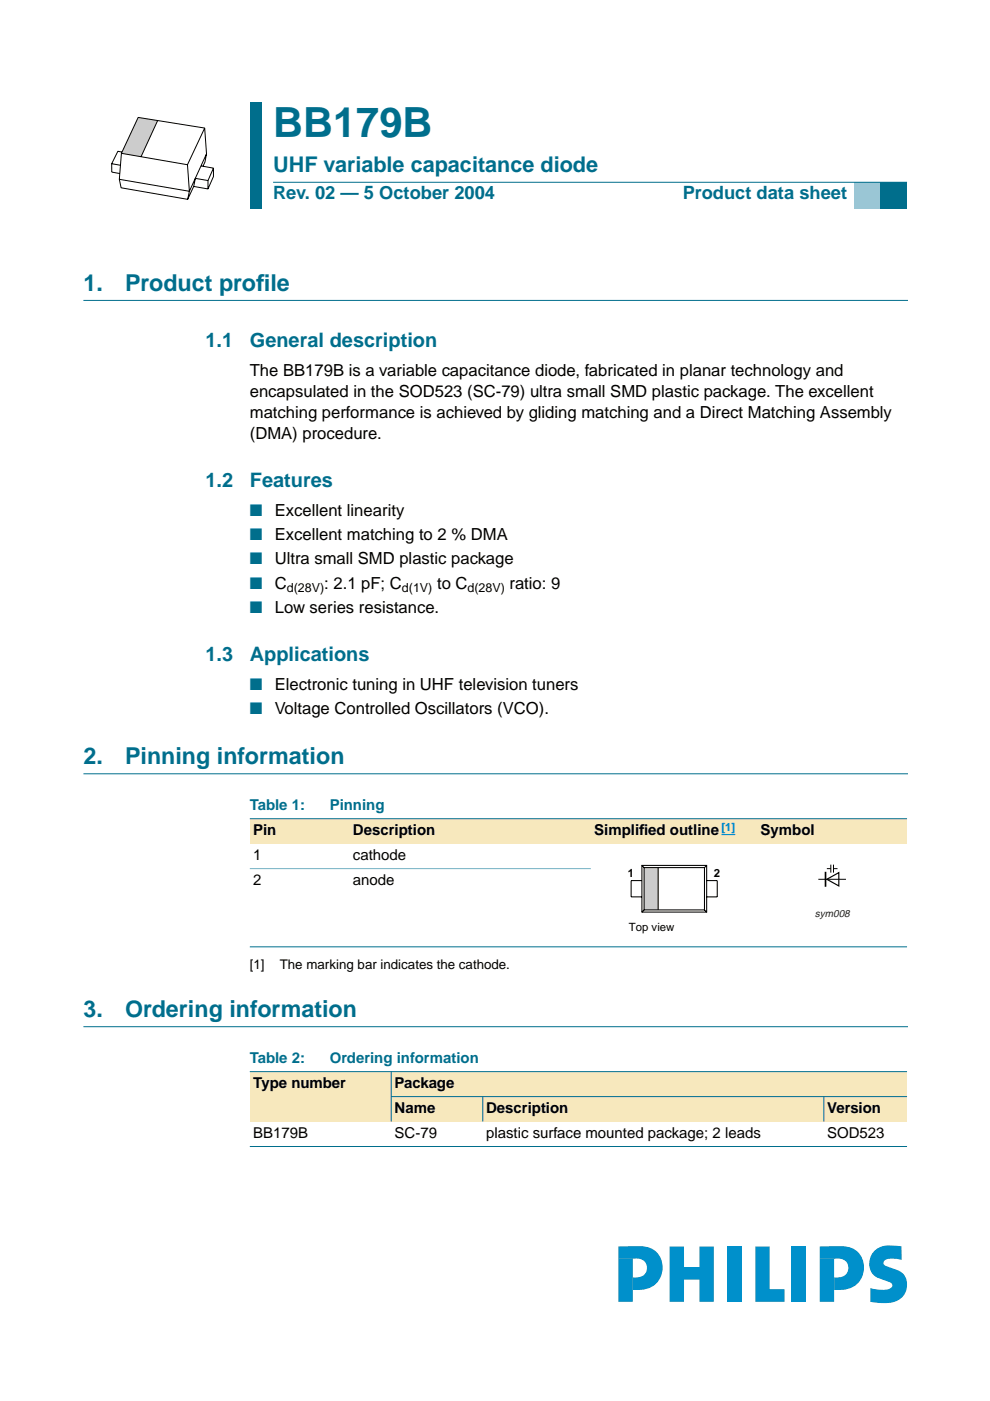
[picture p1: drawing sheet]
<svg xmlns="http://www.w3.org/2000/svg" width="210mm" height="297mm" viewBox="0 0 210 297" stroke-linecap="round" stroke-linejoin="round" font-family="sans-serif">
<defs><g id="words">
<text font-size="8.8" fill="#006e8c" x="57.9" y="29">BB179B</text>
<g font-size="4.9" fill="#006e8c">
<text x="17.7" y="61.7">1.</text>
<text x="26.5" y="61.7">Product prof</text>
<text x="54.3" y="61.7">ile</text>
<text x="17.7" y="162.1">2.</text>
<text x="26.5" y="162.1">Pinning information</text>
<text x="17.7" y="215.7">3.</text>
<text x="26.5" y="215.7">Ordering information</text>
</g>
<text font-size="4.6" fill="#006e8c" x="57.9" y="36.4">UHF variable capacitance diode</text>
<g font-size="4.2" fill="#006e8c">
<text x="43.6" y="73.6">1.1</text>
<text x="53" y="73.6">General description</text>
<text x="43.6" y="103.2">1.2</text>
<text x="53" y="103.2">Features</text>
<text x="43.6" y="140.1">1.3</text>
<text x="53" y="140.1">Applications</text>
</g>
<g font-size="3.9" fill="#006e8c">
<text x="57.9" y="42.3">Rev. 02 — 5 October 2004</text>
<text x="144.8" y="42.3">Product data sheet</text>
</g>
<g font-size="3.5">
<text x="53" y="79.8">The BB179B is a variable capacitance diode, fabricated in planar technology and</text>
<text x="53" y="84.2">encapsulated in the SOD523 (SC-79) ultra small SMD plastic package. The excellent</text>
<text x="53" y="88.6">matching performance is achieved by gliding matching and a Direct Matching Assembly</text>
<text x="53" y="93">(DMA) procedure.</text>
<text x="58.3" y="109.4">Excellent linearity</text>
<text x="58.3" y="114.6">Excellent matching to 2 % DMA</text>
<text x="58.3" y="119.7">Ultra small SMD plastic package</text>
<text x="58.3" y="124.8">C</text>
<text x="68.7" y="124.8">: 2.1 pF; C</text>
<text x="92.7" y="124.8">to C</text>
<text x="108.1" y="124.8">ratio: 9</text>
<text x="58.3" y="129.9">Low series resistance.</text>
<text x="58.3" y="146.3">Electronic tuning in UHF television tuners</text>
<text x="58.3" y="151.4">Voltage Controlled Oscillators (VCO).</text>
</g>
<g font-size="3.5" fill="#006e8c">
<text x="53" y="109.4">■</text>
<text x="53" y="114.6">■</text>
<text x="53" y="119.7">■</text>
<text x="53" y="124.8">■</text>
<text x="53" y="129.9">■</text>
<text x="53" y="146.3">■</text>
<text x="53" y="151.4">■</text>
</g>
<g font-size="3.2" fill="#006e8c">
<text x="53" y="171.8">Table 1:</text>
<text x="69.9" y="171.8">Pinning</text>
<text x="53" y="225.4">Table 2:</text>
<text x="69.9" y="225.4">Ordering information</text>
</g>
<g font-size="3.2">
<text x="53.7" y="177.1">Pin</text>
<text x="74.8" y="177.1">Description</text>
<text x="126" y="177.1">Simplif</text>
<text x="135.5" y="177.1">ied outline</text>
<text x="161.3" y="177.1">Symbol</text>
<text x="53.7" y="182.4">1</text>
<text x="74.8" y="182.4">cathode</text>
<text x="53.7" y="187.7">2</text>
<text x="74.8" y="187.7">anode</text>
<text x="53.7" y="230.7">Type number</text>
<text x="83.7" y="230.7">Package</text>
<text x="83.7" y="236">Name</text>
<text x="103.1" y="236">Description</text>
<text x="175.4" y="236">Version</text>
<text x="53.7" y="241.3">BB179B</text>
<text x="83.7" y="241.3">SC-79</text>
<text x="103.1" y="241.3">plastic surface mounted package; 2 leads</text>
<text x="175.4" y="241.3">SOD523</text>
</g>
<g font-size="2.8">
<text x="53" y="205.5">[1]</text>
<text x="59.3" y="205.5">The marking bar indicates the cathode.</text>
</g>
<g font-size="2.6">
<text x="60.8" y="125.4">d(28V)</text>
<text x="85.2" y="125.4">d(1V)</text>
<text x="99.1" y="125.4">d(28V)</text>
</g>
<text font-size="2.4" fill="#00f" x="153" y="176.2">[1]</text>
<g font-size="2.4">
<text x="133.1" y="186">1</text>
<text x="151.4" y="186">2</text>
<text x="133.3" y="197.4">Top view</text>
</g>
<text font-size="2.2" fill="#231f20" x="172.8" y="194.3">sym008</text>
</g></defs>
<g fill="#0090cb">
<path d="M173.8 264.3l2.2-.1a11.6 11.6 0 0 1 5.1 .6 4.8 4.8 0 0 1 1.8 5.7 4.8 4.8 0 0 1-5.2 3h-.8v-2.7a2.35 2.35 0 0 0 3-1.9 2 2 0 0 0-2.4-2.1l-3.7 .1z"/>
<path d="M173.8 266.9h3.1v9.1h-3.1z"/>
<path d="M185.1 265.5a5.1 5.1 0 0 1 4.7-1.4l1.3 .1 .1 2.9a4.9 4.9 0 0 0-3.6 .1 .67 .67 0 0 0-.3 .7 .67 .67 0 0 0 .5 .5 5.8 5.8 0 0 1 4 2.1 3.8 3.8 0 0 1-3.3 5.7l-1.8 .1-2.2-.3v-2.9a5.7 5.7 0 0 0 4.5-.1l.2-.5a.73 .73 0 0 0-.6-.7 5.5 5.5 0 0 1-3.7-1.9 3.8 3.8 0 0 1 .2-4.4z"/>
<path d="M142 264.3h3v4.3h3.3v-4.3h3.1v11.7h-3.1v-4.7h-3.3v4.7h-3z"/>
<path d="M154.2 264.3h3.1v11.7h-3.1z"/>
<path d="M167.9 264.3h3v11.7h-3z"/>
<path d="M160.1 264.3h3.1v9h3.1v2.7h-6.2z"/>
<path d="M131.1 264.3l2.2-.1a11.6 11.6 0 0 1 5.1 .6 4.8 4.8 0 0 1 1.8 5.7 4.8 4.8 0 0 1-5.2 3h-.8v-2.7a2.35 2.35 0 0 0 3-1.9 2 2 0 0 0-2.4-2.1l-3.7 .1z"/>
<path d="M131.1 266.9h3.1v9.1h-3.1z"/>
</g>
<path d="M17.7 63.7h174.7M17.7 164.1h174.7M17.7 217.7h174.7" fill="none" stroke="#006e8c" stroke-width=".21"/>
<g fill="#006e8c">
<path d="M53 21.7h2.4v10.2h-2.4z" fill-rule="evenodd"/>
<path d="M53 31.9h2.4v6.7h-2.4z" fill-rule="evenodd"/>
<path d="M53 38.6h2.4v5.7h-2.4z" fill-rule="evenodd"/>
</g>
<path d="M181 38.6h5.7v5.7h-5.7z" fill-rule="evenodd" fill="#96c4d6"/>
<path d="M186.7 38.6h5.6v5.7h-5.6z" fill-rule="evenodd" fill="#006e8c"/>
<path d="M57.9 38.6h134.4z" fill="#006e8c" stroke="#006e8c" stroke-width=".21"/>
<path d="M29.3 24.9l4.1 .7-3.5 7.6-4.2-.7z" fill="#ccc"/>
<path d="M25.5 35l-1.8-.3v1.8l1.7 .3M25.7 32.5l14 2.4 .5 5.7-.4 1.7-14.1-2.5-.4-1.8zM25.7 32.5l3.6-7.6 14.1 2.2 .4 5.5-.3 1.7-.5 .9M25.9 32.2l-.9-.1-1.3 2.6M33.4 25.6l-3.5 7.6M41.1 39.5l-1.3 2.8M42.6 35.2l2.7 .5-1.2 2.6-2.7-.5-.3 1.7M43.4 27.1l-3.7 7.8M43.8 32.6l-3.6 8-14.9-2.6M44.1 38.3v1.8M45.3 35.7v1.7l-1.2 2.7-3-.6" fill="none" stroke="#000" stroke-width=".21"/>
<g fill="#f7e8bd">
<path d="M53 173.6h21.1v5.3h-21.1z" fill-rule="evenodd"/>
<path d="M74.1 173.6h44.1v5.3h-44.1z" fill-rule="evenodd"/>
<path d="M118.2 173.6h7.1v5.3h-7.1z" fill-rule="evenodd"/>
<path d="M125.3 173.6h35.3v5.3h-35.3z" fill-rule="evenodd"/>
</g>
<path d="M153 177h2.9z" fill="#00f" stroke="#00f" stroke-width=".21"/>
<path d="M160.6 173.6h31.7v5.3h-31.7z" fill-rule="evenodd" fill="#f7e8bd"/>
<g fill="#006e8c" stroke="#006e8c" stroke-width=".21">
<path d="M53 173.6h139.3z"/>
<path d="M53 200.7h139.3z"/>
</g>
<path d="M53 184.2h72.3z" fill="#80b6c6" stroke="#80b6c6" stroke-width=".21"/>
<path d="M136.6 183.9h2.9v9h-2.9z" fill="#ccc"/>
<path d="M133.8 186.7v3.5h2.3M133.8 186.7h2.3M136.1 183.5h13.7v9.9h-13.7zM136.1 183.5l.5 .4M136.6 183.9h12.8v9h-12.8zM136.6 192.9l-.5 .5M139.5 184v8.9M149.4 192.9l.4 .5M149.8 186.7h2.3M149.8 183.5l-.4 .4M152.1 186.7v3.5h-2.3" fill="none" stroke="#000" stroke-width=".22"/>
<path d="M173.6 186.4h5.7" fill="none" stroke="#000" stroke-width=".21"/>
<path d="M175.3 186.4l2.5-1.4v2.8z" fill="none" stroke="#000" stroke-width=".25"/>
<path d="M175 185v2.8" fill="none" stroke="#000" stroke-width=".35"/>
<path d="M175.3 184.2h.9zM176.2 183.3v1.7zM176.7 183.3v1.7zM176.7 184.2h.9z" fill="#000" stroke="#000" stroke-width=".21"/>
<g fill="#f7e8bd">
<path d="M53 227.2h30v10.6h-30z" fill-rule="evenodd"/>
<path d="M83 227.2h109.3v5.3h-109.3z" fill-rule="evenodd"/>
<path d="M83 232.5h19.4v5.3h-19.4z" fill-rule="evenodd"/>
<path d="M102.4 232.5h72.3v5.3h-72.3z" fill-rule="evenodd"/>
<path d="M174.7 232.5h17.6v5.3h-17.6z" fill-rule="evenodd"/>
</g>
<g fill="#006e8c" stroke="#006e8c" stroke-width=".21">
<path d="M83 227.2v10.6z"/>
<path d="M102.4 232.5v5.3z"/>
<path d="M174.7 232.5v5.3z"/>
<path d="M53 227.2h139.3z"/>
<path d="M82.9 232.5h109.4z"/>
<path d="M53 243.1h139.3z"/>
</g>
<use href="#words"/>
</svg>
